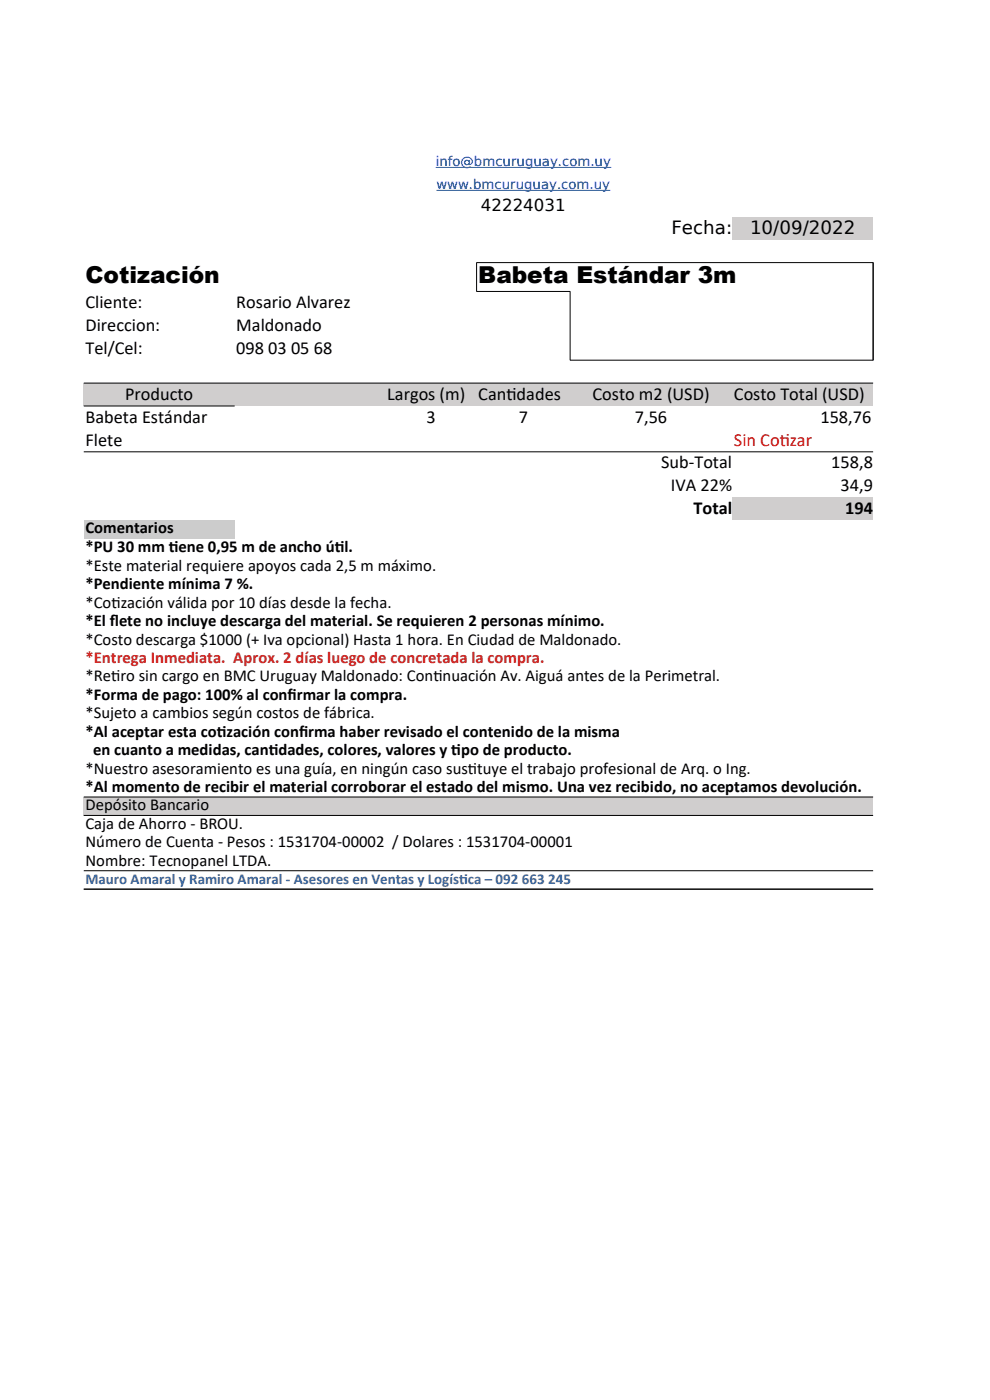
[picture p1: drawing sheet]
<svg xmlns="http://www.w3.org/2000/svg" width="210mm" height="297mm" viewBox="0 0 210 297" stroke-linecap="round" stroke-linejoin="round" font-family="sans-serif">
<defs><g id="words">
<g font-size="4.9">
<text x="18.1" y="60">Cotización</text>
<text x="101.5" y="60">Babeta Estándar 3m</text>
</g>
<g font-size="3.9">
<text x="142.4" y="49.6">Fecha:</text>
<text x="159.1" y="49.6">10/09/2022</text>
<text x="18.1" y="65.4">Cliente:</text>
<text x="50.1" y="65.4">Rosario Alvarez</text>
<text x="18.1" y="70.2">Direccion:</text>
<text x="50.1" y="70.2">Maldonado</text>
<text x="18.1" y="75.1">Tel/Cel:</text>
<text x="50.1" y="75.1">098 03 05 68</text>
<text x="18.1" y="89.7">Babeta Estándar</text>
<text x="26.5" y="84.8">Producto</text>
<text x="82.2" y="84.8">Largos (m)</text>
<text x="90.5" y="89.7">3</text>
<text x="101.5" y="84.8">Cant</text>
<text x="107.4" y="84.8">idades</text>
<text x="110" y="89.7">7</text>
<text x="125.7" y="84.8">Costo m2 (USD)</text>
<text x="134.7" y="89.7">7,56</text>
<text x="155.7" y="84.8">Costo Total (USD)</text>
<text x="174" y="89.7">158,76</text>
<text x="18.1" y="94.5">Flete</text>
<text x="140.2" y="99.3">Sub-Total</text>
<text x="176.4" y="99.4">158,8</text>
<text x="142.3" y="104.1">IVA 22%</text>
<text x="178.3" y="104.3">34,9</text>
<text x="147.1" y="109">Total</text>
<text x="179.3" y="109.1">194</text>
</g>
<g font-size="3.9" fill="#f00">
<text x="155.7" y="94.5">Sin Cot</text>
<text x="165.4" y="94.5">izar</text>
</g>
<g font-size="3.5">
<text x="102" y="44.8">42224031</text>
<text x="18.1" y="113.1">Comentarios</text>
<text x="18.1" y="117.2">*PU 30 mm t</text>
<text x="35.8" y="117.2">iene 0,95 m de ancho út</text>
<text x="71" y="117.2">il.</text>
<text x="18.1" y="121.1">*Este material requiere apoyos cada 2,5 m máximo.</text>
<text x="18.1" y="125">*Pendiente mínima 7 %.</text>
<text x="18.1" y="128.9">*Cot</text>
<text x="23.6" y="128.9">ización válida por 10 días desde la fecha.</text>
<text x="18.1" y="132.8">*El f</text>
<text x="18.1" y="136.7">*Costo descarga $1000 (+ Iva opcional) Hasta 1 hora. En Ciudad de Maldonado.</text>
<text x="23.3" y="132.8">lete no incluye descarga del material. Se requieren 2 personas mínimo.</text>
<text x="18.1" y="144.6">*Ret</text>
<text x="18.1" y="148.5">*Forma de pago: 100% al conf</text>
<text x="23.6" y="144.6">iro sin cargo en BMC Uruguay Maldonado: Cont</text>
<text x="61" y="148.5">irmar la compra.</text>
<text x="91.9" y="144.6">inuación Av. Aiguá antes de la Perimetral.</text>
<text x="18.1" y="152.4">*Sujeto a cambios según costos de fábrica.</text>
<text x="18.1" y="156.3">*Al aceptar esta cot</text>
<text x="19.7" y="160.2">en cuanto a medidas, cant</text>
<text x="46" y="156.3">ización conf</text>
<text x="57" y="160.2">idades, colores, valores y t</text>
<text x="63.4" y="156.3">irma haber revisado el contenido de la misma</text>
<text x="95.7" y="160.2">ipo de producto.</text>
<text x="18.1" y="164.1">*Nuestro asesoramiento es una guía, en ningún caso sust</text>
<text x="99.3" y="164.1">ituye el trabajo profesional de Arq. o Ing.</text>
<text x="18.1" y="168">*Al momento de recibir el material corroborar el estado del mismo. Una vez recibido, no aceptamos devolución.</text>
<text x="18.1" y="171.9">Depósito Bancario</text>
<text x="18.1" y="175.8">Caja de Ahorro - BROU.</text>
<text x="18.1" y="179.7">Número de Cuenta - Pesos : 1531704-00002 / Dolares : 1531704-00001</text>
<text x="18.1" y="183.7">Nombre: Tecnopanel LTDA.</text>
</g>
<text font-size="3.5" fill="#c9211e" x="18.1" y="140.7">*Entrega Inmediata. Aprox. 2 días luego de concretada la compra.</text>
<g font-size="3.2" fill="#3465a4">
<text x="18.1" y="187.5">Mauro Amaral y Ramiro Amaral - Asesores en Ventas y Logíst</text>
<text x="97.4" y="187.5">ica – 092 663 245</text>
</g>
<g font-size="2.8" fill="#00f">
<text x="92.4" y="35.2">info@bmcuruguay.com.uy</text>
<text x="92.6" y="40.1">www.bmcuruguay.com.uy</text>
</g>
</g></defs>
<g fill="#d0cece">
<path d="M155.3 46h29.9v4.8h-29.9z" fill-rule="evenodd"/>
<path d="M17.8 81.2h167.4v4.9h-167.4z" fill-rule="evenodd"/>
<path d="M155.3 105.5h29.9v4.9h-29.9z" fill-rule="evenodd"/>
</g>
<path d="M17.8 110.4h32v3.9h-32z" fill-rule="evenodd" fill="#ccc"/>
<path d="M17.8 169.1h167.4v3.9h-167.4z" fill-rule="evenodd" fill="#d0cece"/>
<path d="M120.9 61.8v14.6h64.3v-20.7h-84.1v6.2l19.9-.1M17.8 81.3h167.4M17.8 86.1h32M17.8 95.9h167.4M17.8 169.1h167.4M17.8 173h167.4M17.8 184.7h167.4M17.8 188.6h167.4" fill="none" stroke="#000" stroke-width=".21"/>
<path d="M92.4 35.5h37.3M92.6 40.4h36.9" fill="none" stroke="#00f" stroke-width=".21"/>
<use href="#words"/>
</svg>
